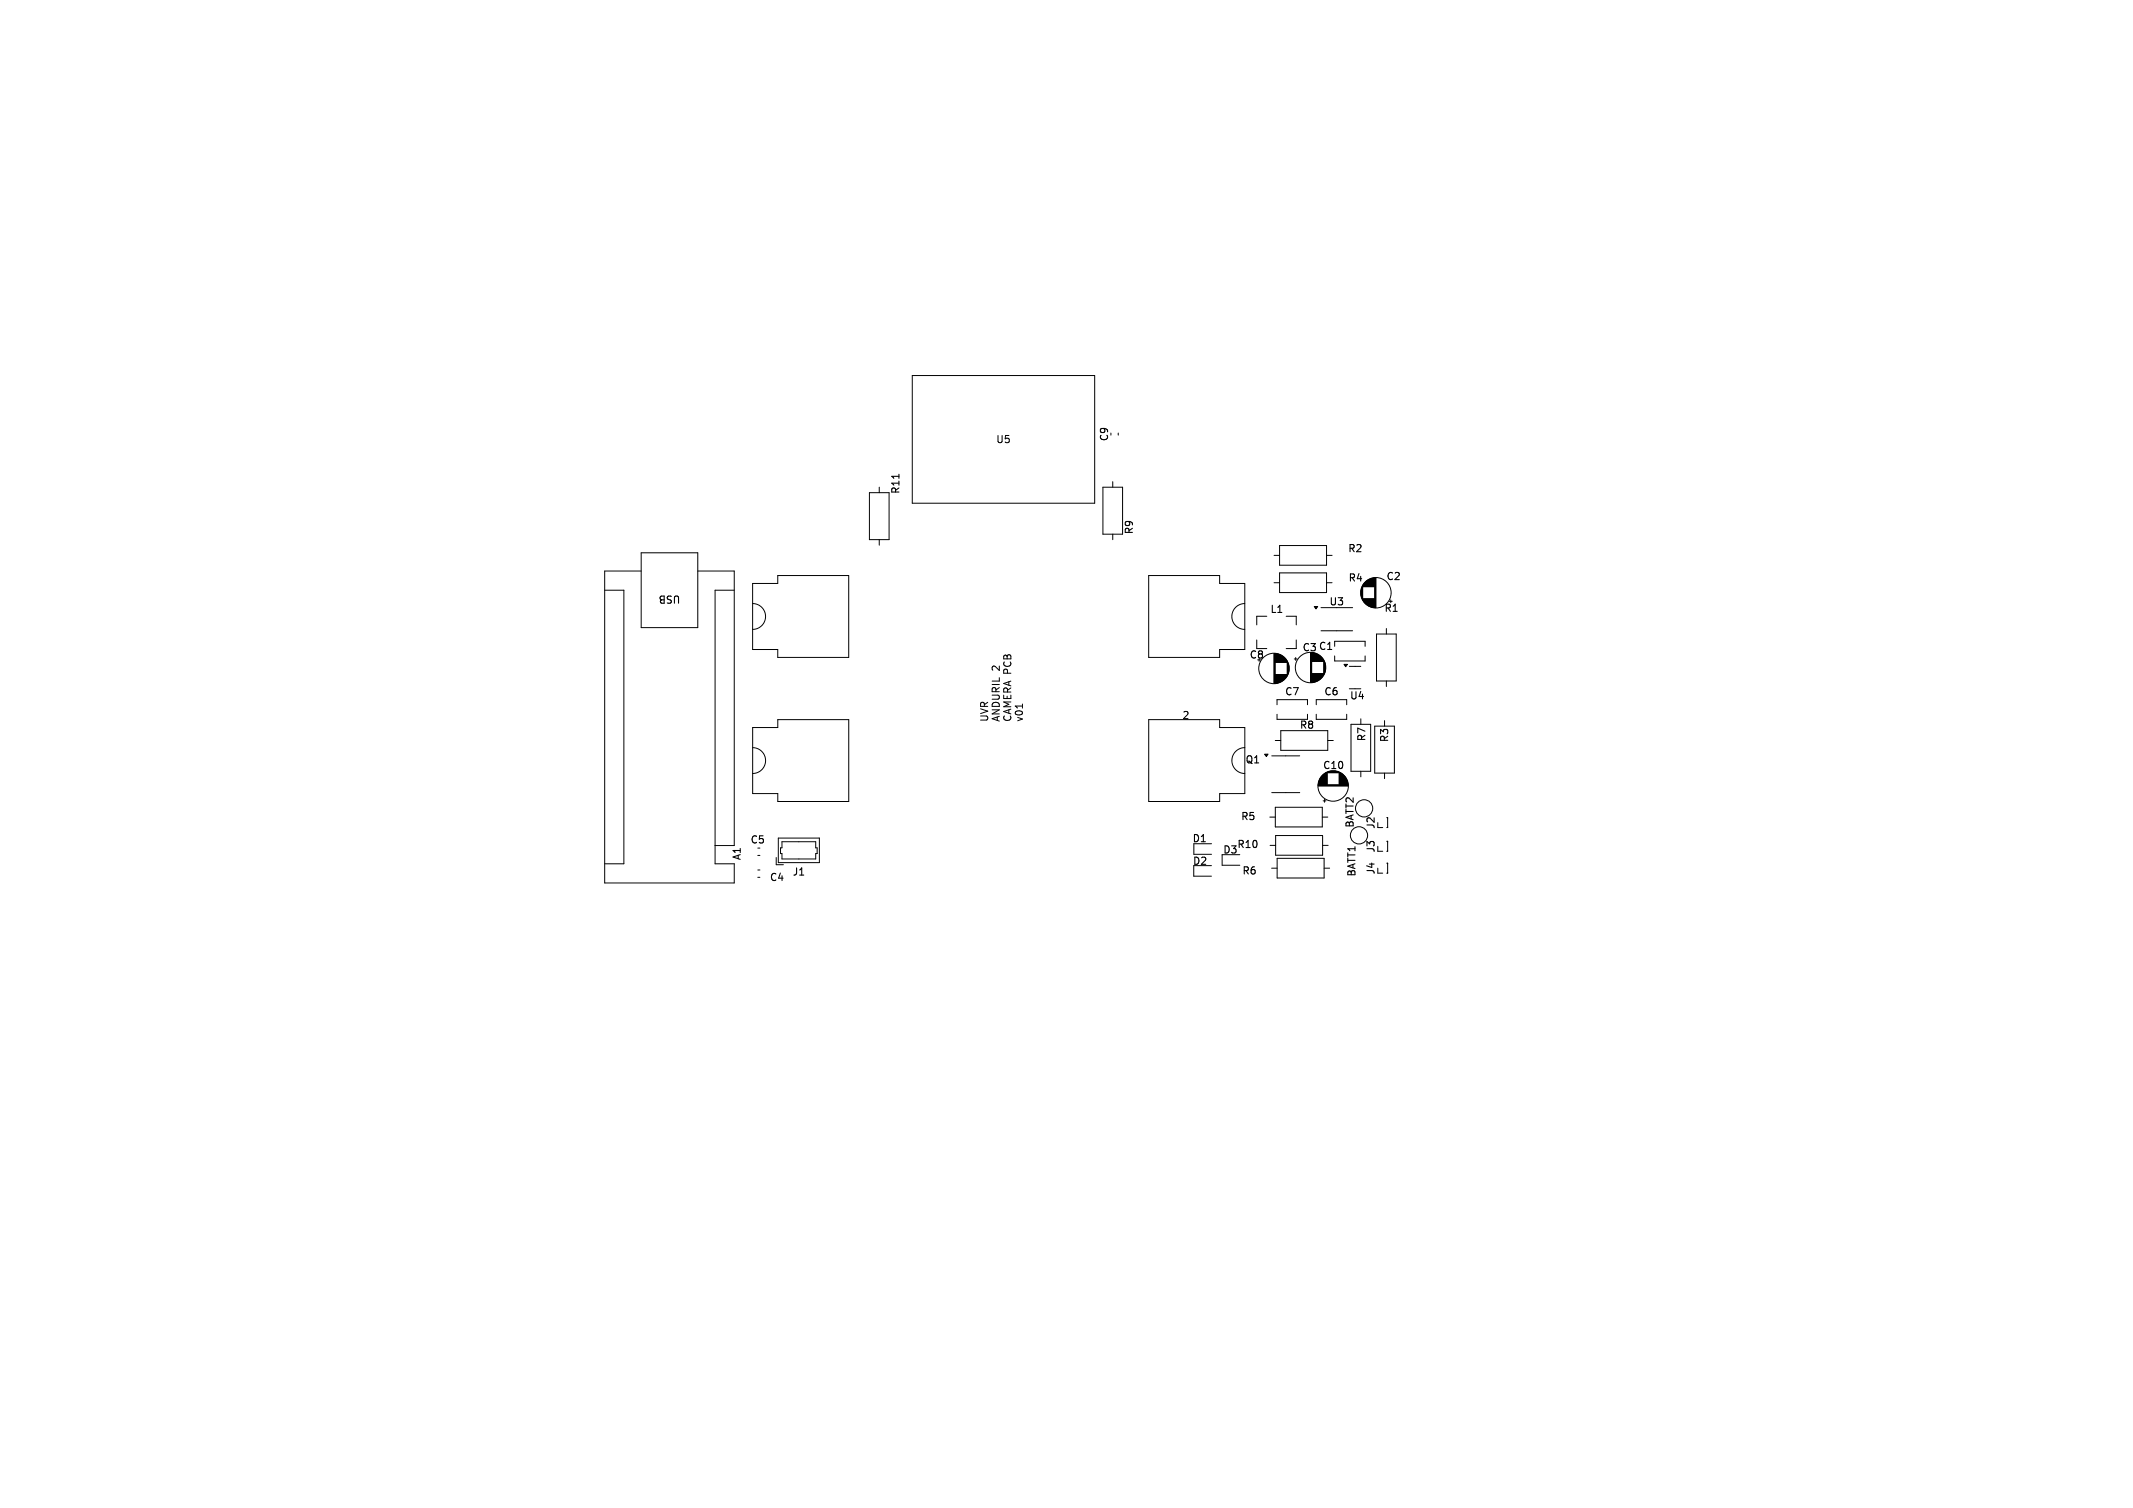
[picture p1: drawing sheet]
<svg xmlns="http://www.w3.org/2000/svg" width="297mm" height="210mm" viewBox="0 0 297 210" stroke-linecap="round" stroke-linejoin="round" font-family="sans-serif">
<defs><g id="words">
<g font-size="1.4">
<text x="138.7" y="61.8">U5</text>
<text x="154.5" y="61.6" transform="rotate(-90 154.5 61.6)">C9</text>
<text x="125.4" y="68.9" transform="rotate(-90 125.4 68.9)">R11</text>
<text x="158" y="74.5" transform="rotate(-90 158 74.5)">R9</text>
<text x="187.6" y="77.1">R2</text>
<text x="94.8" y="82.7" transform="rotate(-180 94.8 82.7)">USB</text>
<text x="187.7" y="81.2">R4</text>
<text x="193" y="81">C2</text>
<text x="176.8" y="85.6">L1</text>
<text x="185" y="84.5">U3</text>
<text x="192.7" y="85.4">R1</text>
<text x="139.3" y="93.5" transform="rotate(-90 139.3 93.5)">2</text>
<text x="173.9" y="91.9">C8</text>
<text x="181.3" y="90.9">C3 C1</text>
<text x="137.7" y="100.6" transform="rotate(-90 137.7 100.6)">UVR</text>
<text x="139.3" y="100.6" transform="rotate(-90 139.3 100.6)">ANDURIL</text>
<text x="140.9" y="100.6" transform="rotate(-90 140.9 100.6)">CAMERA PCB</text>
<text x="142.5" y="100.6" transform="rotate(-90 142.5 100.6)">v01</text>
<text x="164.6" y="100.2">2</text>
<text x="178.8" y="97">C7</text>
<text x="180.9" y="101.7">R8</text>
<text x="184.3" y="97">C6</text>
<text x="187.9" y="97.6">U4</text>
<text x="173.3" y="106.5">Q1</text>
<text x="184.1" y="107.3">C10</text>
<text x="190.3" y="103.3" transform="rotate(-90 190.3 103.3)">R7</text>
<text x="193.5" y="103.5" transform="rotate(-90 193.5 103.5)">R3</text>
<text x="103.3" y="119.9" transform="rotate(-90 103.3 119.9)">A1</text>
<text x="104.4" y="117.7">C5</text>
<text x="166" y="117.5">D1</text>
<text x="170.2" y="119.1">D3</text>
<text x="172.2" y="118.3">R10</text>
<text x="172.7" y="114.4">R5</text>
<text x="188.7" y="115.4" transform="rotate(-90 188.7 115.4)">BATT2</text>
<text x="191.6" y="118.8" transform="rotate(-90 191.6 118.8)">J3</text>
<text x="191.6" y="115.5" transform="rotate(-90 191.6 115.5)">J2</text>
<text x="107.1" y="122.9">C4</text>
<text x="110.3" y="122.1">J1</text>
<text x="166" y="120.6">D2</text>
<text x="172.9" y="122">R6</text>
<text x="188.9" y="122.2" transform="rotate(-90 188.9 122.2)">BATT1</text>
<text x="191.6" y="121.9" transform="rotate(-90 191.6 121.9)">J4</text>
</g>
</g></defs>
<g fill="none" stroke="#000" stroke-width=".14">
<path d="M127 52.3h25.4v17.8h-25.4zM89.3 79.5h-5.1v43.5h18v-2.7h-2.6v-38.1h2.6M89.3 77h7.9v10.4h-7.9zM97.2 79.5h5v38.3h-2.6M121.1 68.6h2.7v6.6h-2.7zM122.4 67.8v.8M122.4 75.2v.7M153.6 67.9h2.7v6.5h-2.7zM154.9 67.1v.8M154.9 74.4v.8M155.7 60.3v.3M177.4 77.3h.8"/>
<path d="M178.2 76h6.5v2.7h-6.5zM178.2 79.8h6.5v2.7h-6.5zM184.7 77.3h.8M84.2 82.2h2.7v38.1h-2.7M104.8 84.1a1.8 1.8 0 0 1 1.8 1.8 1.8 1.8 0 0 1-1.8 1.8M104.8 81.3h3.5v-1.1h9.9v11.4h-9.9v-1.1h-3.5zM142.4 98v.6M159.9 80.2h9.9v1.1h3.5v9.2h-3.5v1.1h-9.9zM173.3 84.1a1.8 1.8 0 0 0-1.8 1.8 1.8 1.8 0 0 0 1.8 1.8M175 89.1v1.2h1.4M176.4 85.8h-1.4v1.2M177.4 91v4.2"/>
<path d="M177.4 81.2h.8M177.5 91v4.2M177.6 91v4.2M177.6 91v1.3M177.6 93.9v1.3M177.7 91v1.3M177.7 93.9v1.3M177.7 93.9v1.2M177.8 91v1.3M177.8 93.9v1.2M177.8 98.1v-.7h4.3v.7M177.8 99.5v.7h4.3v-.7"/>
<path d="M177.8 91.1v1.2M177.9 91.1v1.2M177.9 93.9v1.2M178 91.1v1.2M178 93.9v1.2M178.1 91.1v1.2M178.1 93.9v1.2M178.1 93.9v1.1M178.2 91.2v1.1M178.2 93.9v1.1M178.3 91.2v1.1M178.3 93.9v1.1"/>
<path d="M178.4 91.2v1.1M178.4 93.9v1M178.4 91.3v1M178.5 91.3v1M178.5 93.9v1M178.6 91.4v.9M178.6 93.9v.9M178.7 91.4v.9M178.7 93.9v.8M178.7 91.5v.8M178.8 91.5v.8M178.8 93.9v.8"/>
<path d="M178.8 93.9v.7M178.8 91.6v.7M178.9 91.6v.7M178.9 93.9v.7M178.9 91.7v.6M178.9 93.9v.6M179 91.7v.6M179 93.9v.6M179 93.9v.5M179 91.8v.5M179.1 91.8v.5M179.1 93.9v.4"/>
<path d="M179.1 85.8h1.4v1.2M179.1 91.9v.4M179.2 91.9v.4M179.2 93.9v.3M179.2 92v.3M179.2 92.1v2M179.3 92.2v1.8M179.4 92.3v1.6M179.4 92.4v1.4M179.4 92.6v1M179.5 92.7v.8M180.2 91.8h.4"/>
<path d="M180.4 91.6v.4M180.5 89.1v1.2h-1.4M182.5 90.9v4.1M182.6 90.9v4.1M182.7 90.9v1.2M182.7 93.8v1.2M182.8 90.9v1.2M182.8 93.8v1.2M182.9 90.9v1.2M182.9 93.8v1.2M183 90.9v1.2M183 93.8v1.2"/>
<path d="M183 91v1.1M183.1 91v1.1M183.1 93.8v1.2M183.1 93.8v1.1M183.2 91v1.1M183.2 93.8v1.1M183.3 98.1v-.7h4.2v.7M183.3 99.5v.7h4.2v-.7M183.3 91v1.1M183.3 93.8v1.1M183.3 91.1v1M183.4 91.1v1"/>
<path d="M183.4 93.8v1.1M183.4 93.8v1M183.5 91.1v1M183.5 93.8v1M183.5 91.2v.9M183.6 91.2v.9M183.6 93.8v.9M183.7 91.3v.8M183.7 93.8v.9M183.7 93.8v.8M183.8 91.3v.8M183.8 93.8v.8"/>
<path d="M183.8 91.4v.7M183.9 91.4v.7M183.9 93.8v.7M183.9 84.6h4.4M183.9 87.8h4.4M184 91.5v.6M184 93.8v.6M184 91.6v.5M184.1 91.6v.5M184.1 93.8v.5M184.1 91.7v.4M184.2 91.7v.4"/>
<path d="M184.2 93.8v.4M184.2 91.8v.3M184.2 93.8v.3M184.3 91.9v.2M184.3 93.8v.2M184.3 92v2M184.4 92v1.9M184.4 92.1v1.7M184.4 92.2v1.5M184.5 92.3v1.3M184.5 92.4v1.1M184.6 92.6v.7"/>
<path d="M184.7 81.2h.8M185.8 90v-.7h4.3v.7M185.8 91.3v.7h4.3v-.7M187.9 92.8h1.6M187.9 95.9h1.6M189.5 82.2v.7M189.5 82v1.1M189.6 81.9v1.3M189.6 81.8v1.5M189.7 81.7v1.7M189.7 81.6v1.9M189.7 81.5v2.1"/>
<path d="M189.8 81.5v.2M189.8 83.4v.2M189.8 81.4v.3M189.8 83.4v.3M189.9 81.4v.3M189.9 83.4v.3M189.9 81.3v.4M189.9 83.4v.4M189.9 81.2v.5M189.9 83.4v.5M190 81.2v.5M190 83.4v.5"/>
<path d="M190.1 81.1v.6M190.1 83.4v.6M190.1 81v.7M190.1 83.4v.7M190.2 81v.7M190.2 83.4v.7M190.3 80.9v.8M190.3 83.4v.8M190.4 80.8v.9M190.4 83.4v.9M190.5 80.8v.9M190.5 83.4v.9"/>
<path d="M190.5 80.7v1M190.5 83.4v1M190.6 80.7v1M190.6 83.4v1M190.7 80.7v1M190.7 83.4v1M190.7 80.6v1.1M190.7 83.4v1.1M190.8 80.6v1.1M190.8 83.4v1.1M190.9 80.6v1.1M190.9 83.4v1.1"/>
<path d="M191 80.6v1.1M191 83.4v1.1M191 80.5v1.2M191 83.4v1.2M191.1 80.5v1.2M191.1 83.4v1.2M191.2 80.5v1.2M191.2 83.4v1.2M191.3 80.5v1.2M191.3 83.4v1.2M191.4 80.5v1.2M191.4 83.4v1.2"/>
<path d="M191.4 80.5v4.1M191.5 80.5v4.1M191.6 80.5v4.1M191.7 88.3h2.7v6.5h-2.7zM193 87.5v.8M193 94.8v.8M193.5 83.7h.4M193.7 83.5v.4M104.8 104.1a1.8 1.8 0 0 1 1.8 1.8 1.8 1.8 0 0 1-1.8 1.8M104.8 101.3h3.5v-1.1h9.9v11.4h-9.9v-1.1h-3.5zM105.5 119.1h.3M108.1 119.4v1h1"/>
<path d="M108.4 116.7h5.7v3.4h-5.7zM108.9 117.2h4.7v.9h.2v.8h-.2v.7h-4.7v-.7h-.2v-.8h.2zM159.9 100.2h9.9v1.1h3.5v9.2h-3.5v1.1h-9.9zM168.7 117.5h-2.5v1.5h2.5M172.6 119h-2.4v1.5h2.4M173.3 104.1a1.8 1.8 0 0 0-1.8 1.8 1.8 1.8 0 0 0 1.8 1.8M176.8 113.8h.8M176.9 117.7h.7M177.1 105.3h3.9M177.1 110.4h3.9M177.6 103.1h.7M177.6 112.4h6.5v2.8h-6.5z"/>
<path d="M177.6 116.4h6.6v2.7h-6.6zM177.8 119.5h6.6v2.8h-6.6zM178.3 101.8h6.6v2.7h-6.6zM183.6 109.4h4.1M183.6 109.5h4.1M183.6 109.3h4.1M183.6 109.3h1.2M183.6 109.2h1.2M183.6 109.1h1.2M183.6 109h1.2M183.6 108.9h1.2M183.6 108.8h1.2"/>
<path d="M183.7 108.8h1.1M183.7 108.7h1.1M183.7 108.6h1.1M183.8 108.5h1M183.8 108.4h1M183.9 108.3h.9M184 108.2h.8M184 108.1h.8M184.1 108.1h.7M184.1 108h.7M184.1 113.8h.8M184.2 108h.6"/>
<path d="M184.2 117.7h.7M184.2 107.9h.6M184.2 111.5h.4M184.3 107.9h.5M184.3 107.8h.5M184.4 111.3v.4M184.9 103.1h.8M186.5 109.3h1.2M186.5 109.2h1.2M186.5 109.1h1.2M186.5 109h1.2M186.5 108.9h1.1"/>
<path d="M186.5 108.8h1.1M186.5 108.7h1.1M186.5 108.6h1M186.5 108.5h1M186.5 108.4h.9M186.5 108.3h.9M186.5 108.3h.8M186.5 108.2h.8M186.5 108.1h.7M186.5 108h.6M186.5 107.9h.6M186.5 107.9h.5"/>
<path d="M186.5 107.8h.4M188.1 100.9h2.8v6.5h-2.8zM189.5 100.1v.8M189.5 107.4v.8M191.4 101.1h2.8v6.6h-2.8zM191.8 118.6h.7M191.8 115.2h.7M192.8 100.4v.7M192.8 107.7v.7M193.1 113.9h.1v1.3h-.1M193.1 117.2h.1v1.4h-.1M105.5 121.2h.3"/>
<path d="M105.5 122.2h.3M168.7 120.5h-2.5v1.5h2.5M177.1 120.9h.7M184.4 120.9h.7M191.8 121.6h.7M193.1 120.2h.1v1.4h-.1"/>
<circle cx="177.4" cy="93.1" r="2.12"/>
<circle cx="182.5" cy="93" r="2.12"/>
<circle cx="191.6" cy="82.6" r="2.12"/>
<circle cx="185.6" cy="109.5" r="2.12"/>
<circle cx="189.2" cy="116.3" r="1.2"/>
<circle cx="189.9" cy="112.6" r="1.2"/>
</g>
<path d="M125.2 66v.6" fill="none" stroke="#000" stroke-width=".15"/>
<path d="M183 84.5h.5l-.3 .3zM187.1 92.5h.5l-.2 .4zM176.1 105h.5l-.3 .4z" fill="#000" stroke="#000" stroke-width=".14"/>
<use href="#words"/>
</svg>
